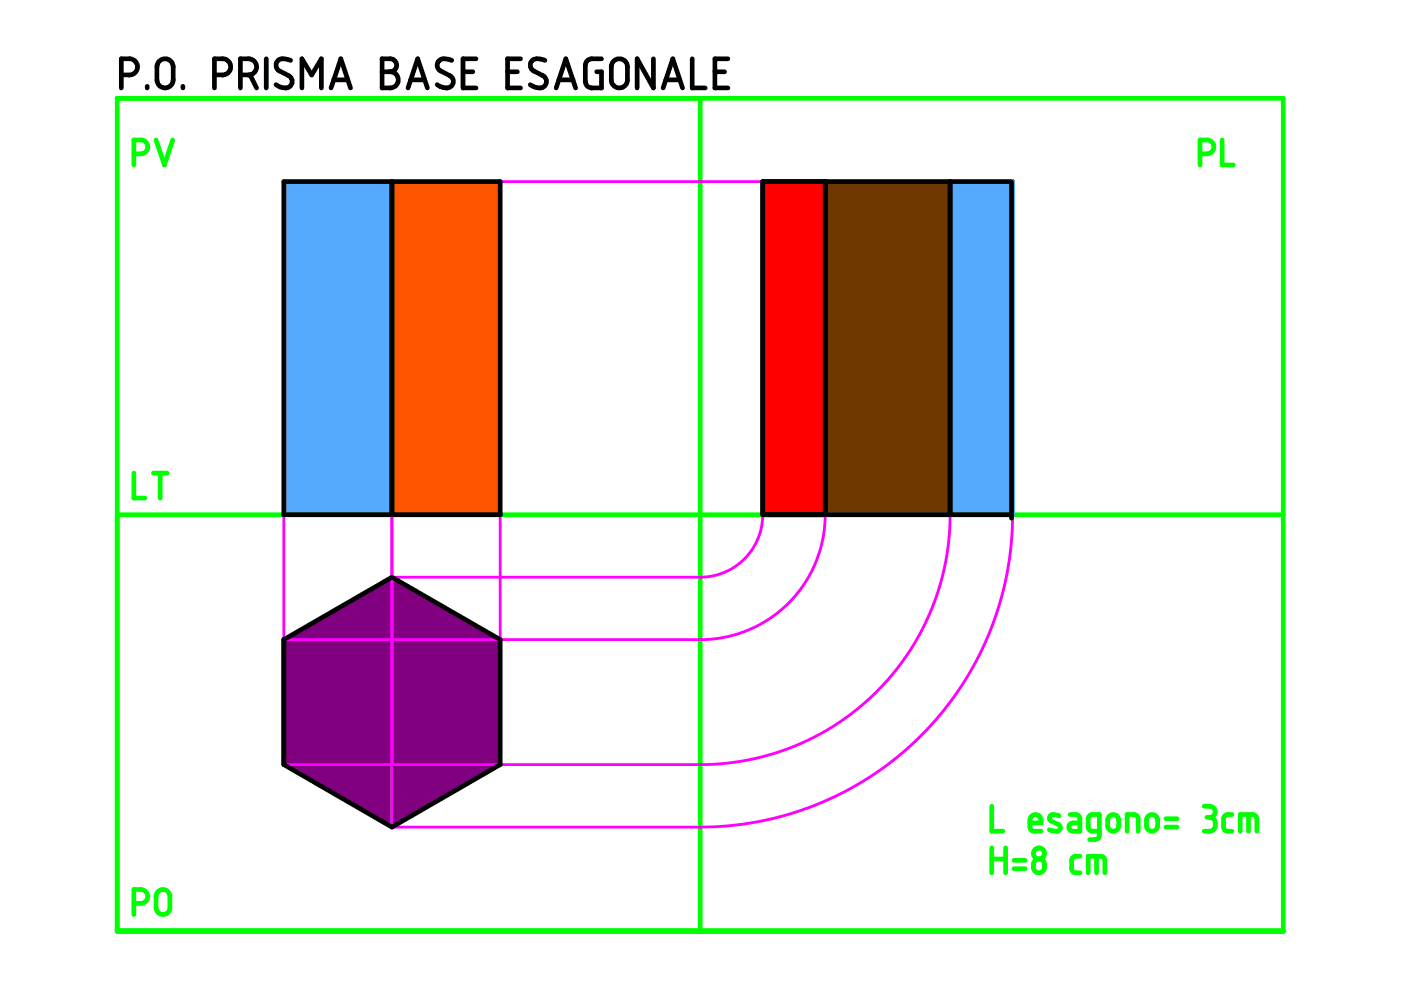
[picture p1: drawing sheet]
<svg xmlns="http://www.w3.org/2000/svg" width="297mm" height="210mm" viewBox="0 0 297 210" stroke-linecap="round" stroke-linejoin="round" font-family="sans-serif">
<path d="M161.7 38.5h13.3v70.6h-13.3z" fill-rule="evenodd" fill="#f00"/>
<path d="M175 38.5h26.4v70.6h-26.4z" fill-rule="evenodd" fill="#6f3700"/>
<g fill="#5af">
<path d="M201.4 38.5h13.3v70.6h-13.3z" fill-rule="evenodd"/>
<path d="M60.2 38.5h22.9v70.6h-22.9z" fill-rule="evenodd"/>
</g>
<path d="M83.1 38.5h22.9v70.6h-22.9z" fill-rule="evenodd" fill="#f50"/>
<path d="M60.2 135.6l22.9-13.2 22.9 13.2v26.5l-22.9 13.3-22.9-13.3z" fill-rule="evenodd" fill="#800080"/>
<g fill="none" stroke="#0f0" stroke-width=".99">
<path d="M24.8 20.8h247.3v176.6h-247.3zM28.4 32.6h1.7l.7-.3 .4-.6 .1-.4-.1-.7-.3-.5-.8-.4h-1.7v5.3M33.1 29.7l1.8 5.3 1.7-5.3M148.5 20.8v176.6M254.4 32.6h1.7l.7-.3 .4-.6 .2-.5-.1-.6-.3-.5-.9-.4h-1.7v5.3M259.1 29.7v5.3h2.4M24.8 109.1h247.3M28.4 100.3v5.3h2.3M32.5 100.3h3M34 100.3v5.3M210.3 170.9v5.3h2.3M210.3 179.8v5.3"/>
<path d="M213.2 179.8v5.3M218.4 174.5h2.3v-1l-.5-.6-.9-.2-.7 .4-.2 .8v1.6l.2 .5 .4 .2h1.7M224.5 173l-.9-.3h-.6l-.4 .4-.1 .4 .3 .6 1.9 .9 .1 .3-.1 .6-.5 .3-1.7-.3M226.9 172.7l1.5 .1 .4 .2 .2 .5v2.7h-1.6l-.5-.1-.3-.6v-.4l.3-.4 .5-.2h1.6M233.1 176.2h-1.6l-.7-.4-.1-2.2 .4-.8 .5-.1h1.5v4.5l-.2 .5-.4 .2-1.5 .1M235.1 173.1l.6-.4h.5l.5 .2 .5 .6-.1 2-.6 .7-1-.1-.6-.6-.1-1.7zM239 176.2v-3.5h1.6l.6 .4 .1 .4v2.7M243.4 173.1l.4-.3 .7-.1 .4 .2 .4 .5 .1 1.9-.2 .5-.5 .4h-.8l-.7-.6-.1-1.7zM247.2 175.4h2.4M247.2 173.6h2.4M255.3 170.9l1.5 .1 .7 .6 .2 .6-.3 .6-.5 .4-.4 .1M255.9 173.3h.6"/>
<path d="M256.5 173.3l.7 .2 .4 .5v1.5l-.3 .5-.5 .2h-1.5M261.2 172.7l-1.2 .1-.4 .2-.2 .5v2l.2 .4 .5 .3h1.1M263 176.2v-3.5h2.6l.7 .3 .2 .5v2.7M264.7 172.7v3.5M28.4 191.5h1.7l.8-.3 .4-1v-.6l-.4-.5-.8-.5h-1.7v5.3M33.5 189l.6-.3 .8-.1 .7 .4 .4 .7v2.9l-.4 .8-.6 .4-.7 .1-.5-.2-.6-.8-.1-2.9zM210.3 182.1h2.9M215 184.2h2.3M215 182.4h2.3M219.4 182.5l.5-.3 .4-.1 .6 .2 .4 .4 .1 1.4-.4 .7-.9 .3-.8-.5-.2-.6v-.8zM229 181.5l-1.3 .1-.5 .7 .1 2.3 .5 .4 1.2 .1M230.7 185.1v-3.6h2.8l.5 .3 .3 .4v2.9"/>
<path d="M232.5 181.5v3.6"/>
<circle cx="220.3" cy="180.9" r="1.17"/>
</g>
<path d="M83.1 38.5v136.9h65.9l5.5-.3 5.9-.8 5.3-1.2 4.2-1.3 5.1-2 5.1-2.5 4.2-2.4 4.4-3.1 3.8-3.2 3.9-3.8 3.7-4.2 2.7-3.6 2.2-3.3 2.9-5.2 2.1-5 1.6-4.4 1.4-5.3 1-4.9 .5-4.7 .2-4.4v-71.3h-154.5v97.1h89.7l4-.5 4-1.2 1.8-.8 2.5-1.3 3.2-2.3 2.3-2.1 1.4-1.6 1.5-2 1.3-2.4 1.1-2.2 .9-2.5 .5-2.3 .4-2.5 .2-2.8v-70.6M106 38.5v123.6M161.7 38.5v71l-.3 2.3-.7 2.4-1.1 2.1-1.4 1.8-1.9 1.7-2.2 1.4-2.4 .8-2.4 .4h-66.2M201.4 38.5v71.6l-.2 4.3-.5 3.4-.8 4.1-1.3 4.4-1.7 4.3-2 4-2.1 3.6-2.8 3.8-3 3.5-3.9 3.7-3.4 2.7-3.2 2.2-3.1 1.8-3.8 1.8-3.8 1.5-3.9 1.2-4 .9-3.8 .5-4.7 .3h-89.2" fill="none" stroke="#f0f" stroke-width=".59"/>
<g fill="none" stroke="#000" stroke-width=".99">
<path d="M25.7 15.9h1.9l1.1-.5 .4-.7 .1-.6-.2-.7-.4-.5-.9-.4h-2v6.1M31.2 18.3v.3M33.8 13l.7-.5h1l.7 .5 .5 .7v3.5l-.4 .9-.8 .5h-.6l-.7-.1-.5-.4-.3-.6-.1-3.4 .2-.7zM38.8 18.3v.3M45.5 15.9h2.1l.9-.6 .3-.6 .1-.8-.5-1-1-.4h-1.9v6.1M51 15.9h1.9l.9-.4 .4-.6 .2-.6-.1-.7-.3-.6-1-.5h-2v6.1M53 15.9l1.4 2.7M56.5 12.5v6.1M61.6 12.8l-1.1-.3h-1.1l-.7 .6-.2 1 .2 .5 .4 .4 2.6 1.4 .3 .7-.3 .9-.6 .5-.7 .1-1.1-.2-.8-.5M64 18.6v-6.1l2.1 3.4 2-3.4v6.1M70.2 18.6l2.1-6.1 2 6.1M70.8 16.9h2.9"/>
<path d="M81 12.5h2.2l.6 .4 .2 .5 .1 .6-.2 .6-.6 .5-.6 .1 .5 .1 .7 .4 .5 1-.2 1-.8 .8-2.4 .1zM81 15.2h1.7M86.5 18.6l2.1-6.1 2 6.1M87.1 16.9h2.9M95.8 12.8l-1.2-.3h-1l-.7 .6-.2 .9 .6 1 2.5 1.4 .3 .7-.2 .9-.6 .5-.7 .1-1.1-.2-.8-.5M98.2 15.2h2M100.9 12.5h-2.7v6.1h2.7M107.6 15.2h2.1M110.4 12.5h-2.8v6.1h2.8M115.5 12.8l-1.1-.3h-1.1l-.7 .6-.2 1 .2 .5 .4 .4 2.1 1.1 .5 .4 .3 .6-.3 .9-.6 .5-.7 .1-1.1-.2-.8-.5M117.9 18.6l2.1-6.1 2 6.1M118.5 16.9h3"/>
<path d="M127.5 12.5h-2.3l-.6 .3-.4 .5-.1 4.1 .3 .7 .5 .4 2.6 .1v-3.4h-1M130 13l.7-.4 .9-.1 .8 .4 .5 .7 .1 3.6-.4 .8-.8 .6h-.6l-.6-.1-.5-.4-.4-.7-.1-3.5zM138.5 12.5v6.1l-3.4-6.1v6.1M140.6 18.6l2-6.1 2.1 6.1M141.2 16.9h2.9M146.8 12.5v6.1h2.7M151.6 15.2h2M154.3 12.5h-2.7v6.1h2.7M60.2 38.5h45.8v70.6h-45.8zM83.1 38.5v70.6M175 38.5v70.6M201.4 38.5v70.6"/>
<path d="M214.5 38.6v71.3M214.7 38.5h-53v70.6h53M60.2 135.6l22.9-13.2 22.9 13.2v26.5l-22.9 13.3-22.9-13.3z"/>
</g>
<path d="M214.7 38.5v70.6" fill="none" stroke="#5af" stroke-width=".99"/>
</svg>
